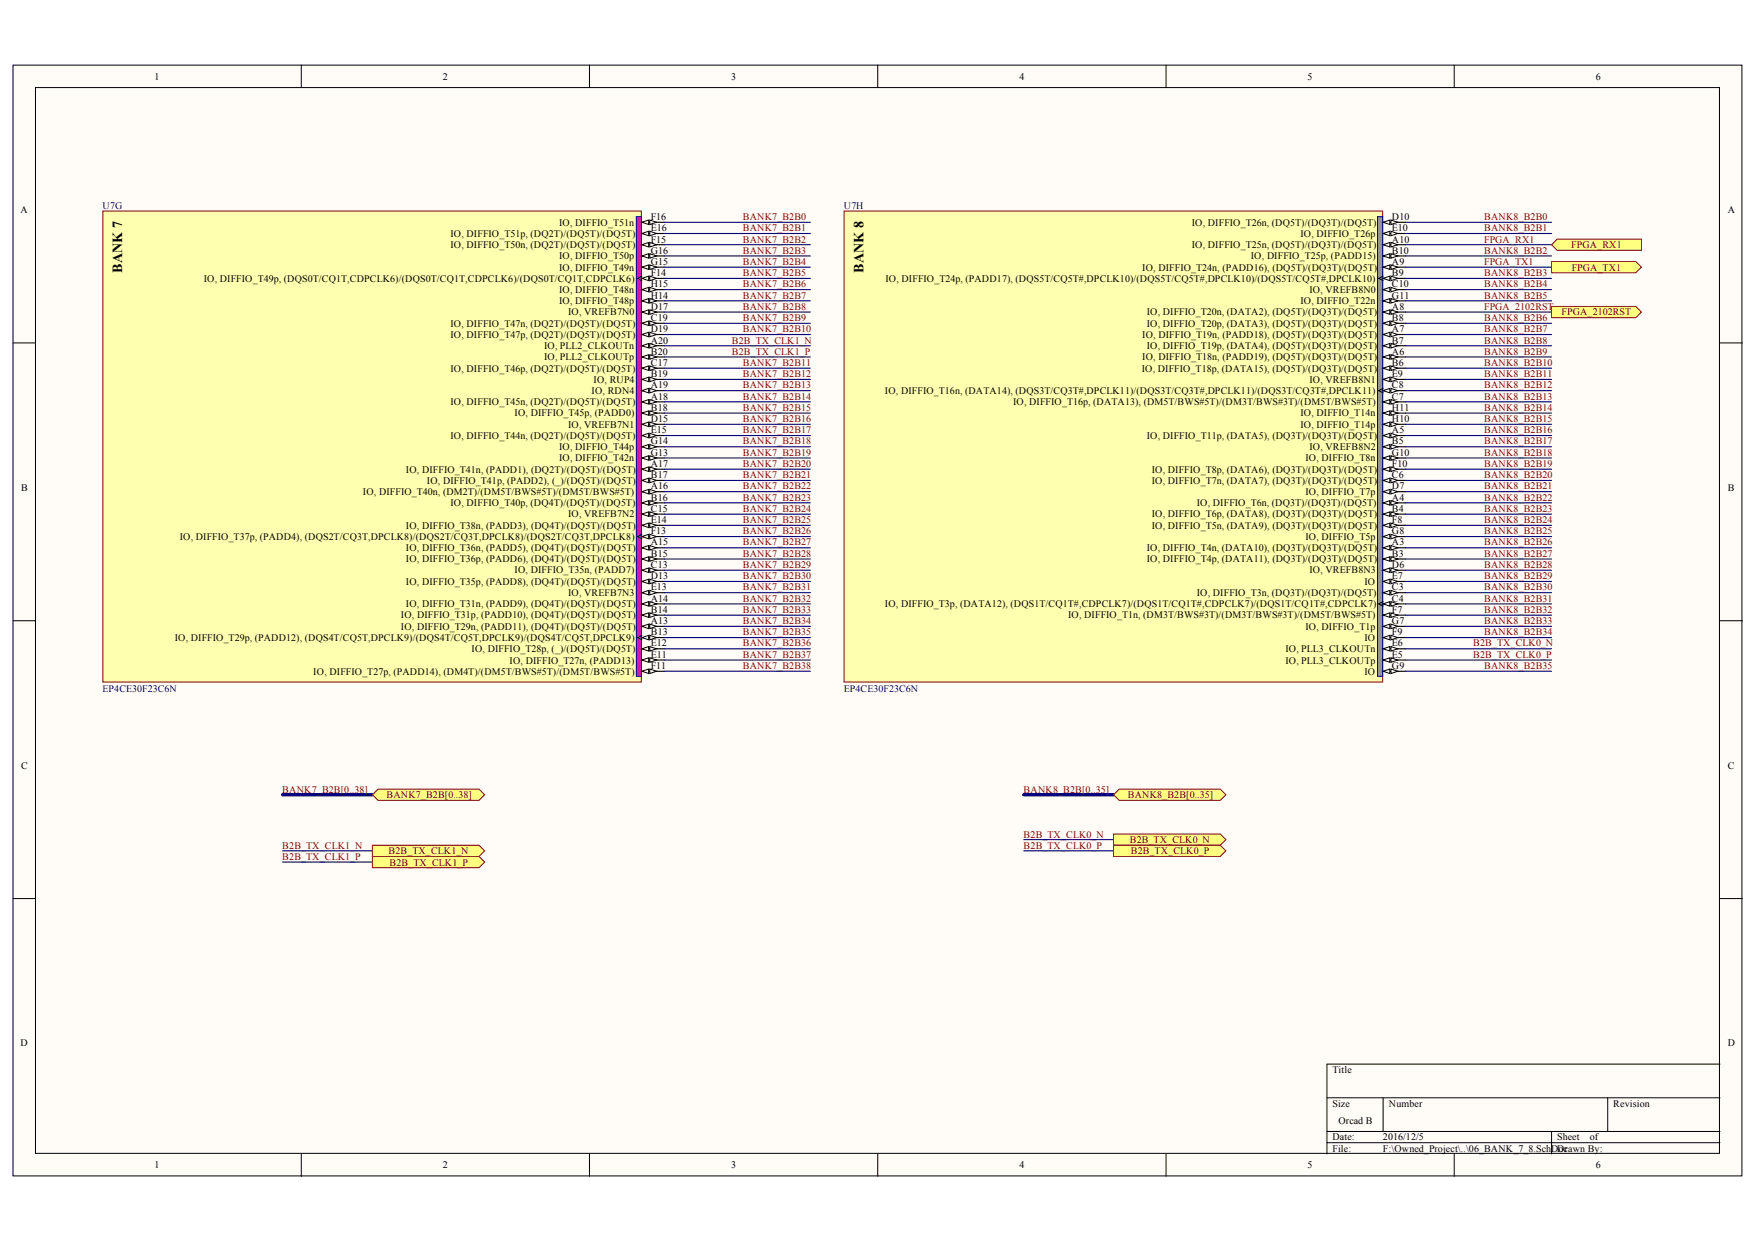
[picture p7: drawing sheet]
<svg xmlns="http://www.w3.org/2000/svg" width="297mm" height="210mm" viewBox="0 0 297 210" stroke-linecap="round" stroke-linejoin="round" font-family="sans-serif">
<defs><g id="words">
<g font-size="2.4">
<text x="20.6" y="46.1" transform="rotate(-90 20.6 46.1)">BANK 7</text>
<text x="145.9" y="46.1" transform="rotate(-90 145.9 46.1)">BANK 8</text>
</g>
<g font-size="1.7">
<text x="26.1" y="13.4">1</text>
<text x="74.8" y="13.4">2</text>
<text x="123.6" y="13.4">3</text>
<text x="172.3" y="13.4">4</text>
<text x="220.9" y="13.4">5</text>
<text x="269.6" y="13.4">6</text>
<text x="3.5" y="36">A</text>
<text x="291.9" y="36">A</text>
<text x="76.1" y="40">IO, DIFFIO_T51p, (DQ2T)/(DQ5T)/(DQ5T)</text>
<text x="76.1" y="41.9">IO, DIFFIO_T50n, (DQ2T)/(DQ5T)/(DQ5T)</text>
<text x="94.5" y="38.1">IO, DIFFIO_T51n</text>
<text x="109.9" y="37.2">F16</text>
<text x="109.9" y="39">E16</text>
<text x="109.9" y="41">F15</text>
<text x="201.4" y="38.1">IO, DIFFIO_T26n, (DQ5T)/(DQ3T)/(DQ5T)</text>
<text x="201.4" y="41.9">IO, DIFFIO_T25n, (DQ5T)/(DQ3T)/(DQ5T)</text>
<text x="219.7" y="40">IO, DIFFIO_T26p</text>
<text x="235.2" y="37.2">D10</text>
<text x="235.2" y="39">E10</text>
<text x="235.2" y="41">A10</text>
<text x="34.4" y="47.6">IO, DIFFIO_T49p, (DQS0T/CQ1T,CDPCLK6)/(DQS0T/CQ1T,CDPCLK6)/(DQS0T/CQ1T,CDPCLK6)</text>
<text x="94.5" y="43.8">IO, DIFFIO_T50p</text>
<text x="94.5" y="45.7">IO, DIFFIO_T49n</text>
<text x="109.9" y="42.8">G16</text>
<text x="109.9" y="44.8">G15</text>
<text x="109.9" y="46.6">F14</text>
<text x="149.6" y="47.6">IO, DIFFIO_T24p, (PADD17), (DQS5T/CQ5T#,DPCLK10)/(DQS5T/CQ5T#,DPCLK10)/(DQS5T/CQ5T#,DPCLK10)</text>
<text x="193" y="45.7">IO, DIFFIO_T24n, (PADD16), (DQ5T)/(DQ3T)/(DQ5T)</text>
<text x="211.3" y="43.8">IO, DIFFIO_T25p, (PADD15)</text>
<text x="235.2" y="42.8">B10</text>
<text x="235.2" y="44.8">A9</text>
<text x="235.2" y="46.6">B9</text>
<text x="94.5" y="49.5">IO, DIFFIO_T48n</text>
<text x="94.5" y="51.4">IO, DIFFIO_T48p</text>
<text x="96" y="53.2">IO, VREFB7N0</text>
<text x="109.9" y="48.5">H15</text>
<text x="109.9" y="50.4">H14</text>
<text x="109.9" y="52.3">D17</text>
<text x="193.8" y="53.2">IO, DIFFIO_T20n, (DATA2), (DQ5T)/(DQ3T)/(DQ5T)</text>
<text x="219.7" y="51.4">IO, DIFFIO_T22n</text>
<text x="221.2" y="49.5">IO, VREFB8N0</text>
<text x="235.2" y="48.5">C10</text>
<text x="235.2" y="50.4">G11</text>
<text x="235.2" y="52.3">A8</text>
<text x="76.1" y="55.2">IO, DIFFIO_T47n, (DQ2T)/(DQ5T)/(DQ5T)</text>
<text x="76.1" y="57">IO, DIFFIO_T47p, (DQ2T)/(DQ5T)/(DQ5T)</text>
<text x="91.9" y="59">IO, PLL2_CLKOUTn</text>
<text x="109.9" y="54.3">C19</text>
<text x="109.9" y="56.1">D19</text>
<text x="109.9" y="58.1">A20</text>
<text x="109.9" y="59.9">B20</text>
<text x="193" y="57">IO, DIFFIO_T19n, (PADD18), (DQ5T)/(DQ3T)/(DQ5T)</text>
<text x="193.8" y="55.2">IO, DIFFIO_T20p, (DATA3), (DQ5T)/(DQ3T)/(DQ5T)</text>
<text x="193.8" y="59">IO, DIFFIO_T19p, (DATA4), (DQ5T)/(DQ3T)/(DQ5T)</text>
<text x="235.2" y="54.3">B8</text>
<text x="235.2" y="56.1">A7</text>
<text x="235.2" y="58.1">B7</text>
<text x="235.2" y="59.9">A6</text>
<text x="76.1" y="62.8">IO, DIFFIO_T46p, (DQ2T)/(DQ5T)/(DQ5T)</text>
<text x="91.9" y="60.8">IO, PLL2_CLKOUTp</text>
<text x="100.3" y="64.6">IO, RUP4</text>
<text x="109.9" y="61.8">C17</text>
<text x="109.9" y="63.7">B19</text>
<text x="109.9" y="65.6">A19</text>
<text x="192.9" y="62.8">IO, DIFFIO_T18p, (DATA15), (DQ5T)/(DQ3T)/(DQ5T)</text>
<text x="193" y="60.8">IO, DIFFIO_T18n, (PADD19), (DQ5T)/(DQ3T)/(DQ5T)</text>
<text x="221.2" y="64.6">IO, VREFB8N1</text>
<text x="235.2" y="61.8">B6</text>
<text x="235.2" y="63.7">E9</text>
<text x="235.2" y="65.6">C8</text>
<text x="76.1" y="68.4">IO, DIFFIO_T45n, (DQ2T)/(DQ5T)/(DQ5T)</text>
<text x="86.9" y="70.3">IO, DIFFIO_T45p, (PADD0)</text>
<text x="100" y="66.6">IO, RDN4</text>
<text x="109.9" y="67.5">A18</text>
<text x="109.9" y="69.4">B18</text>
<text x="109.9" y="71.3">D15</text>
<text x="149.5" y="66.6">IO, DIFFIO_T16n, (DATA14), (DQS3T/CQ3T#,DPCLK11)/(DQS3T/CQ3T#,DPCLK11)/(DQS3T/CQ3T#,DPCLK11)</text>
<text x="171.2" y="68.4">IO, DIFFIO_T16p, (DATA13), (DM5T/BWS#5T)/(DM3T/BWS#3T)/(DM5T/BWS#5T)</text>
<text x="219.7" y="70.3">IO, DIFFIO_T14n</text>
<text x="235.2" y="67.5">C7</text>
<text x="235.2" y="69.4">H11</text>
<text x="235.2" y="71.3">H10</text>
<text x="76.1" y="74.1">IO, DIFFIO_T44n, (DQ2T)/(DQ5T)/(DQ5T)</text>
<text x="94.5" y="76">IO, DIFFIO_T44p</text>
<text x="94.5" y="77.9">IO, DIFFIO_T42n</text>
<text x="96" y="72.2">IO, VREFB7N1</text>
<text x="109.9" y="73.2">E15</text>
<text x="109.9" y="75">G14</text>
<text x="109.9" y="77">G13</text>
<text x="193.8" y="74.1">IO, DIFFIO_T11p, (DATA5), (DQ3T)/(DQ3T)/(DQ5T)</text>
<text x="219.7" y="72.2">IO, DIFFIO_T14p</text>
<text x="220.6" y="77.9">IO, DIFFIO_T8n</text>
<text x="221.2" y="76">IO, VREFB8N2</text>
<text x="235.2" y="73.2">A5</text>
<text x="235.2" y="75">B5</text>
<text x="235.2" y="77">G10</text>
<text x="3.6" y="82.9">B</text>
<text x="61.3" y="83.6">IO, DIFFIO_T40n, (DM2T)/(DM5T/BWS#5T)/(DM5T/BWS#5T)</text>
<text x="68.6" y="79.9">IO, DIFFIO_T41n, (PADD1), (DQ2T)/(DQ5T)/(DQ5T)</text>
<text x="72.1" y="81.7">IO, DIFFIO_T41p, (PADD2), (_)/(DQ5T)/(DQ5T)</text>
<text x="109.9" y="78.8">A17</text>
<text x="109.9" y="80.8">B17</text>
<text x="109.9" y="82.6">A16</text>
<text x="194.6" y="79.9">IO, DIFFIO_T8p, (DATA6), (DQ3T)/(DQ3T)/(DQ5T)</text>
<text x="194.6" y="81.7">IO, DIFFIO_T7n, (DATA7), (DQ3T)/(DQ3T)/(DQ5T)</text>
<text x="220.6" y="83.6">IO, DIFFIO_T7p</text>
<text x="235.2" y="78.8">F10</text>
<text x="235.2" y="80.8">C6</text>
<text x="235.2" y="82.6">D7</text>
<text x="291.9" y="82.9">B</text>
<text x="68.6" y="89.3">IO, DIFFIO_T38n, (PADD3), (DQ4T)/(DQ5T)/(DQ5T)</text>
<text x="76.1" y="85.5">IO, DIFFIO_T40p, (DQ4T)/(DQ5T)/(DQ5T)</text>
<text x="96" y="87.4">IO, VREFB7N2</text>
<text x="109.9" y="84.6">B16</text>
<text x="109.9" y="86.4">C15</text>
<text x="109.9" y="88.3">E14</text>
<text x="194.6" y="87.4">IO, DIFFIO_T6p, (DATA8), (DQ3T)/(DQ3T)/(DQ5T)</text>
<text x="194.6" y="89.3">IO, DIFFIO_T5n, (DATA9), (DQ3T)/(DQ3T)/(DQ5T)</text>
<text x="202.2" y="85.5">IO, DIFFIO_T6n, (DQ3T)/(DQ3T)/(DQ5T)</text>
<text x="235.2" y="84.6">A4</text>
<text x="235.2" y="86.4">B4</text>
<text x="235.2" y="88.3">F8</text>
<text x="30.4" y="91.2">IO, DIFFIO_T37p, (PADD4), (DQS2T/CQ3T,DPCLK8)/(DQS2T/CQ3T,DPCLK8)/(DQS2T/CQ3T,DPCLK8)</text>
<text x="68.6" y="93.1">IO, DIFFIO_T36n, (PADD5), (DQ4T)/(DQ5T)/(DQ5T)</text>
<text x="68.6" y="95">IO, DIFFIO_T36p, (PADD6), (DQ4T)/(DQ5T)/(DQ5T)</text>
<text x="109.9" y="90.2">F13</text>
<text x="109.9" y="92.1">A15</text>
<text x="109.9" y="94">B15</text>
<text x="109.9" y="95.9">C13</text>
<text x="193.8" y="93.1">IO, DIFFIO_T4n, (DATA10), (DQ3T)/(DQ3T)/(DQ5T)</text>
<text x="193.8" y="95">IO, DIFFIO_T4p, (DATA11), (DQ3T)/(DQ3T)/(DQ5T)</text>
<text x="220.6" y="91.2">IO, DIFFIO_T5p</text>
<text x="235.2" y="90.2">G8</text>
<text x="235.2" y="92.1">A3</text>
<text x="235.2" y="94">B3</text>
<text x="235.2" y="95.9">D6</text>
<text x="68.6" y="98.8">IO, DIFFIO_T35p, (PADD8), (DQ4T)/(DQ5T)/(DQ5T)</text>
<text x="86.9" y="96.8">IO, DIFFIO_T35n, (PADD7)</text>
<text x="96" y="100.6">IO, VREFB7N3</text>
<text x="109.9" y="97.8">D13</text>
<text x="109.9" y="99.7">E13</text>
<text x="109.9" y="101.7">A14</text>
<text x="202.2" y="100.6">IO, DIFFIO_T3n, (DQ3T)/(DQ3T)/(DQ5T)</text>
<text x="221.2" y="96.8">IO, VREFB8N3</text>
<text x="230.5" y="98.8">IO</text>
<text x="235.2" y="97.8">E7</text>
<text x="235.2" y="99.7">C3</text>
<text x="235.2" y="101.7">C4</text>
<text x="67.7" y="104.4">IO, DIFFIO_T31p, (PADD10), (DQ4T)/(DQ5T)/(DQ5T)</text>
<text x="67.7" y="106.4">IO, DIFFIO_T29n, (PADD11), (DQ4T)/(DQ5T)/(DQ5T)</text>
<text x="68.6" y="102.6">IO, DIFFIO_T31n, (PADD9), (DQ4T)/(DQ5T)/(DQ5T)</text>
<text x="109.9" y="103.5">B14</text>
<text x="109.9" y="105.4">A13</text>
<text x="109.9" y="107.3">B13</text>
<text x="149.5" y="102.6">IO, DIFFIO_T3p, (DATA12), (DQS1T/CQ1T#,CDPCLK7)/(DQS1T/CQ1T#,CDPCLK7)/(DQS1T/CQ1T#,CDPCLK7)</text>
<text x="180.5" y="104.4">IO, DIFFIO_T1n, (DM3T/BWS#3T)/(DM3T/BWS#3T)/(DM5T/BWS#5T)</text>
<text x="220.6" y="106.4">IO, DIFFIO_T1p</text>
<text x="235.2" y="103.5">F7</text>
<text x="235.2" y="105.4">G7</text>
<text x="235.2" y="107.3">F9</text>
<text x="29.5" y="108.2">IO, DIFFIO_T29p, (PADD12), (DQS4T/CQ5T,DPCLK9)/(DQS4T/CQ5T,DPCLK9)/(DQS4T/CQ5T,DPCLK9)</text>
<text x="52.9" y="113.9">IO, DIFFIO_T27p, (PADD14), (DM4T)/(DM5T/BWS#5T)/(DM5T/BWS#5T)</text>
<text x="79.7" y="110.1">IO, DIFFIO_T28p, (_)/(DQ5T)/(DQ5T)</text>
<text x="86.1" y="112">IO, DIFFIO_T27n, (PADD13)</text>
<text x="109.9" y="109.2">E12</text>
<text x="109.9" y="111.1">E11</text>
<text x="109.9" y="113">F11</text>
<text x="217.2" y="110.1">IO, PLL3_CLKOUTn</text>
<text x="217.2" y="112">IO, PLL3_CLKOUTp</text>
<text x="230.5" y="108.2">IO</text>
<text x="230.5" y="113.9">IO</text>
<text x="235.2" y="109.2">E6</text>
<text x="235.2" y="111.1">E5</text>
<text x="235.2" y="113">G9</text>
<text x="3.6" y="129.8">C</text>
<text x="291.9" y="129.8">C</text>
<text x="3.5" y="176.7">D</text>
<text x="291.9" y="176.7">D</text>
<text x="225.1" y="181.2">Title</text>
<text x="225.1" y="186.9">Size</text>
<text x="226.1" y="189.8">Orcad B</text>
<text x="234.7" y="186.9">Number</text>
<text x="272.6" y="186.9">Revision</text>
<text x="26.1" y="197.3">1</text>
<text x="74.8" y="197.3">2</text>
<text x="123.6" y="197.3">3</text>
<text x="172.3" y="197.3">4</text>
<text x="220.9" y="197.3">5</text>
<text x="225.1" y="192.6">Date:</text>
<text x="225.1" y="194.5">File:</text>
<text x="233.7" y="192.6">2016/12/5</text>
<text x="233.7" y="194.5">F:\Owned_Project\..\06_BANK_7_8.SchDDrawn By:</text>
<text x="263.1" y="192.6">Sheet</text>
<text x="263.3" y="194.5">oc</text>
<text x="268.6" y="192.6">of</text>
<text x="269.6" y="197.3">6</text>
</g>
<g font-size="1.7" fill="#000080">
<text x="17.3" y="35.2">U7G</text>
<text x="142.6" y="35.2">U7H</text>
<text x="17.3" y="116.8">EP4CE30F23C6N</text>
<text x="142.6" y="116.8">EP4CE30F23C6N</text>
</g>
<g font-size="1.7" fill="#800000">
<text x="125.5" y="37.2">BANK7_B2B0</text>
<text x="125.5" y="39">BANK7_B2B1</text>
<text x="125.5" y="41">BANK7_B2B2</text>
<text x="250.8" y="37.2">BANK8_B2B0</text>
<text x="250.8" y="39">BANK8_B2B1</text>
<text x="250.8" y="41">FPGA_RX1</text>
<text x="265.5" y="41.9">FPGA_RX1</text>
<text x="125.5" y="42.8">BANK7_B2B3</text>
<text x="125.5" y="44.8">BANK7_B2B4</text>
<text x="125.5" y="46.6">BANK7_B2B5</text>
<text x="250.8" y="42.8">BANK8_B2B2</text>
<text x="250.8" y="46.6">BANK8_B2B3</text>
<text x="250.8" y="44.8">FPGA_TX1</text>
<text x="265.6" y="45.7">FPGA_TX1</text>
<text x="125.5" y="48.5">BANK7_B2B6</text>
<text x="125.5" y="50.4">BANK7_B2B7</text>
<text x="125.5" y="52.3">BANK7_B2B8</text>
<text x="250.8" y="48.5">BANK8_B2B4</text>
<text x="250.8" y="50.4">BANK8_B2B5</text>
<text x="250.8" y="52.3">FPGA_2102RST</text>
<text x="263.9" y="53.2">FPGA_2102RST</text>
<text x="123.6" y="58.1">B2B_TX_CLK1_N</text>
<text x="123.6" y="59.9">B2B_TX_CLK1_P</text>
<text x="125.5" y="54.3">BANK7_B2B9</text>
<text x="125.5" y="56.1">BANK7_B2B10</text>
<text x="250.8" y="54.3">BANK8_B2B6</text>
<text x="250.8" y="56.1">BANK8_B2B7</text>
<text x="250.8" y="58.1">BANK8_B2B8</text>
<text x="250.8" y="59.9">BANK8_B2B9</text>
<text x="125.5" y="61.8">BANK7_B2B11</text>
<text x="125.5" y="63.7">BANK7_B2B12</text>
<text x="125.5" y="65.6">BANK7_B2B13</text>
<text x="250.8" y="61.8">BANK8_B2B10</text>
<text x="250.8" y="63.7">BANK8_B2B11</text>
<text x="250.8" y="65.6">BANK8_B2B12</text>
<text x="125.5" y="67.5">BANK7_B2B14</text>
<text x="125.5" y="69.4">BANK7_B2B15</text>
<text x="125.5" y="71.3">BANK7_B2B16</text>
<text x="250.8" y="67.5">BANK8_B2B13</text>
<text x="250.8" y="69.4">BANK8_B2B14</text>
<text x="250.8" y="71.3">BANK8_B2B15</text>
<text x="125.5" y="73.2">BANK7_B2B17</text>
<text x="125.5" y="75">BANK7_B2B18</text>
<text x="125.5" y="77">BANK7_B2B19</text>
<text x="250.8" y="73.2">BANK8_B2B16</text>
<text x="250.8" y="75">BANK8_B2B17</text>
<text x="250.8" y="77">BANK8_B2B18</text>
<text x="125.5" y="78.8">BANK7_B2B20</text>
<text x="125.5" y="80.8">BANK7_B2B21</text>
<text x="125.5" y="82.6">BANK7_B2B22</text>
<text x="250.8" y="78.8">BANK8_B2B19</text>
<text x="250.8" y="80.8">BANK8_B2B20</text>
<text x="250.8" y="82.6">BANK8_B2B21</text>
<text x="125.5" y="84.6">BANK7_B2B23</text>
<text x="125.5" y="86.4">BANK7_B2B24</text>
<text x="125.5" y="88.3">BANK7_B2B25</text>
<text x="250.8" y="84.6">BANK8_B2B22</text>
<text x="250.8" y="86.4">BANK8_B2B23</text>
<text x="250.8" y="88.3">BANK8_B2B24</text>
<text x="125.5" y="90.2">BANK7_B2B26</text>
<text x="125.5" y="92.1">BANK7_B2B27</text>
<text x="125.5" y="94">BANK7_B2B28</text>
<text x="125.5" y="95.9">BANK7_B2B29</text>
<text x="250.8" y="90.2">BANK8_B2B25</text>
<text x="250.8" y="92.1">BANK8_B2B26</text>
<text x="250.8" y="94">BANK8_B2B27</text>
<text x="250.8" y="95.9">BANK8_B2B28</text>
<text x="125.5" y="97.8">BANK7_B2B30</text>
<text x="125.5" y="99.7">BANK7_B2B31</text>
<text x="125.5" y="101.7">BANK7_B2B32</text>
<text x="250.8" y="97.8">BANK8_B2B29</text>
<text x="250.8" y="99.7">BANK8_B2B30</text>
<text x="250.8" y="101.7">BANK8_B2B31</text>
<text x="125.5" y="103.5">BANK7_B2B33</text>
<text x="125.5" y="105.4">BANK7_B2B34</text>
<text x="125.5" y="107.3">BANK7_B2B35</text>
<text x="250.8" y="103.5">BANK8_B2B32</text>
<text x="250.8" y="105.4">BANK8_B2B33</text>
<text x="250.8" y="107.3">BANK8_B2B34</text>
<text x="125.5" y="109.2">BANK7_B2B36</text>
<text x="125.5" y="111.1">BANK7_B2B37</text>
<text x="125.5" y="113">BANK7_B2B38</text>
<text x="248.9" y="109.2">B2B_TX_CLK0_N</text>
<text x="248.9" y="111.1">B2B_TX_CLK0_P</text>
<text x="250.8" y="113">BANK8_B2B35</text>
<text x="47.7" y="133.8">BANK7_B2B[0..38]</text>
<text x="65.3" y="134.8">BANK7_B2B[0..38]</text>
<text x="172.9" y="133.8">BANK8_B2B[0..35]</text>
<text x="190.5" y="134.8">BANK8_B2B[0..35]</text>
<text x="47.7" y="143.3">B2B_TX_CLK1_N</text>
<text x="172.9" y="141.4">B2B_TX_CLK0_N</text>
<text x="172.9" y="143.3">B2B_TX_CLK0_P</text>
<text x="190.9" y="142.4">B2B_TX_CLK0_N</text>
<text x="47.7" y="145.2">B2B_TX_CLK1_P</text>
<text x="65.6" y="144.2">B2B_TX_CLK1_N</text>
<text x="65.8" y="146.2">B2B_TX_CLK1_P</text>
<text x="191" y="144.2">B2B_TX_CLK0_P</text>
</g>
</g></defs>
<g fill="#fffcf8" stroke="#000" stroke-width=".17">
<path d="M2.2 11h292.1v187.6h-292.1z"/>
<path d="M6 14.8h284.5v180h-284.5z"/>
</g>
<g fill="none" stroke="#000" stroke-width=".17">
<path d="M50.9 11v3.8M99.6 11v3.8M148.3 11v3.8M197 11v3.8M245.7 11v3.8M2.2 57.9h3.8M290.6 57.9h3.8M2.2 104.8h3.8M290.6 104.8h3.8M2.2 151.7h3.8M290.6 151.7h3.8M290.6 179.7h-66.4v15.2"/>
<path d="M50.9 194.9v3.8M99.6 194.9v3.8M148.3 194.9v3.8M197 194.9v3.8M224.2 185.4h66.4M224.2 191.1h66.4M224.2 193h66.4M233.7 185.4v5.7M245.7 194.9v3.8M262.2 191.1v3.8M271.6 185.4v5.7"/>
</g>
<path d="M17.4 35.6h91v79.6h-91z" fill="#ffffb0" stroke="#800000" stroke-width=".17"/>
<path d="M107.5 36.6h.9v77.6h-.9z" fill="#f0f" stroke="#000080" stroke-width=".17"/>
<path d="M108.5 37.5h3.8" fill="none" stroke="#000" stroke-width=".19"/>
<path d="M108.5 37.5l1.1-.3v.7z" fill="#fffcf8"/>
<path d="M108.5 37.5l1.1-.3v.7z" fill="none" stroke="#000" stroke-width=".17"/>
<path d="M109.8 37.2l1.1 .3-1.1 .4z" fill="#fffcf8"/>
<path d="M109.8 37.2l1.1 .3-1.1 .4z" fill="none" stroke="#000" stroke-width=".17"/>
<path d="M108.5 39.4h3.8" fill="none" stroke="#000" stroke-width=".19"/>
<path d="M108.5 39.4l1.1-.3v.7z" fill="#fffcf8"/>
<path d="M108.5 39.4l1.1-.3v.7z" fill="none" stroke="#000" stroke-width=".17"/>
<path d="M109.8 39.1l1.1 .3-1.1 .4z" fill="#fffcf8"/>
<path d="M109.8 39.1l1.1 .3-1.1 .4z" fill="none" stroke="#000" stroke-width=".17"/>
<path d="M108.5 41.3h3.8" fill="none" stroke="#000" stroke-width=".19"/>
<path d="M108.5 41.3l1.1-.4v.8z" fill="#fffcf8"/>
<path d="M108.5 41.3l1.1-.4v.8z" fill="none" stroke="#000" stroke-width=".17"/>
<path d="M109.8 40.9l1.1 .4-1.1 .4z" fill="#fffcf8"/>
<path d="M109.8 40.9l1.1 .4-1.1 .4z" fill="none" stroke="#000" stroke-width=".17"/>
<path d="M108.5 43.2h3.8" fill="none" stroke="#000" stroke-width=".19"/>
<path d="M108.5 43.2l1.1-.4v.8z" fill="#fffcf8"/>
<path d="M108.5 43.2l1.1-.4v.8z" fill="none" stroke="#000" stroke-width=".17"/>
<path d="M109.8 42.8l1.1 .4-1.1 .4z" fill="#fffcf8"/>
<path d="M109.8 42.8l1.1 .4-1.1 .4z" fill="none" stroke="#000" stroke-width=".17"/>
<path d="M108.5 45.1h3.8" fill="none" stroke="#000" stroke-width=".19"/>
<path d="M108.5 45.1l1.1-.4v.8z" fill="#fffcf8"/>
<path d="M108.5 45.1l1.1-.4v.8z" fill="none" stroke="#000" stroke-width=".17"/>
<path d="M109.8 44.7l1.1 .4-1.1 .4z" fill="#fffcf8"/>
<path d="M108.5 46.6l-.8 .4 .8 .4M109.8 44.7l1.1 .4-1.1 .4z" fill="none" stroke="#000" stroke-width=".17"/>
<path d="M108.5 47h3.8" fill="none" stroke="#000" stroke-width=".19"/>
<path d="M108.5 47l1.1-.4v.8z" fill="#fffcf8"/>
<path d="M108.5 47l1.1-.4v.8z" fill="none" stroke="#000" stroke-width=".17"/>
<path d="M109.8 46.6l1.1 .4-1.1 .4z" fill="#fffcf8"/>
<path d="M109.8 46.6l1.1 .4-1.1 .4z" fill="none" stroke="#000" stroke-width=".17"/>
<path d="M108.5 48.9h3.8" fill="none" stroke="#000" stroke-width=".19"/>
<path d="M108.5 48.9l1.1-.4v.8z" fill="#fffcf8"/>
<path d="M108.5 48.9l1.1-.4v.8z" fill="none" stroke="#000" stroke-width=".17"/>
<path d="M109.8 48.5l1.1 .4-1.1 .4z" fill="#fffcf8"/>
<path d="M109.8 48.5l1.1 .4-1.1 .4z" fill="none" stroke="#000" stroke-width=".17"/>
<path d="M108.5 50.8h3.8" fill="none" stroke="#000" stroke-width=".19"/>
<path d="M108.5 50.8l1.1-.4v.8z" fill="#fffcf8"/>
<path d="M108.5 50.8l1.1-.4v.8z" fill="none" stroke="#000" stroke-width=".17"/>
<path d="M109.8 50.4l1.1 .4-1.1 .4z" fill="#fffcf8"/>
<path d="M109.8 50.4l1.1 .4-1.1 .4z" fill="none" stroke="#000" stroke-width=".17"/>
<path d="M108.5 52.7h3.8" fill="none" stroke="#000" stroke-width=".19"/>
<path d="M108.5 52.7l1.1-.4v.8z" fill="#fffcf8"/>
<path d="M108.5 52.7l1.1-.4v.8z" fill="none" stroke="#000" stroke-width=".17"/>
<path d="M109.8 52.3l1.1 .4-1.1 .4z" fill="#fffcf8"/>
<path d="M109.8 52.3l1.1 .4-1.1 .4z" fill="none" stroke="#000" stroke-width=".17"/>
<path d="M108.5 54.6h3.8" fill="none" stroke="#000" stroke-width=".19"/>
<path d="M108.5 54.6l1.1-.4v.8z" fill="#fffcf8"/>
<path d="M108.5 54.6l1.1-.4v.8z" fill="none" stroke="#000" stroke-width=".17"/>
<path d="M109.8 54.2l1.1 .4-1.1 .4z" fill="#fffcf8"/>
<path d="M109.8 54.2l1.1 .4-1.1 .4z" fill="none" stroke="#000" stroke-width=".17"/>
<path d="M108.5 56.5h3.8" fill="none" stroke="#000" stroke-width=".19"/>
<path d="M108.5 56.5l1.1-.4v.8z" fill="#fffcf8"/>
<path d="M108.5 56.5l1.1-.4v.8z" fill="none" stroke="#000" stroke-width=".17"/>
<path d="M109.8 56.1l1.1 .4-1.1 .4z" fill="#fffcf8"/>
<path d="M109.8 56.1l1.1 .4-1.1 .4z" fill="none" stroke="#000" stroke-width=".17"/>
<path d="M108.5 58.4h3.8" fill="none" stroke="#000" stroke-width=".19"/>
<path d="M108.5 58.4l1.1-.4v.8z" fill="#fffcf8"/>
<path d="M108.5 58.4l1.1-.4v.8z" fill="none" stroke="#000" stroke-width=".17"/>
<path d="M109.8 58l1.1 .4-1.1 .4z" fill="#fffcf8"/>
<path d="M109.8 58l1.1 .4-1.1 .4z" fill="none" stroke="#000" stroke-width=".17"/>
<path d="M108.5 60.3h3.8" fill="none" stroke="#000" stroke-width=".19"/>
<path d="M108.5 60.3l1.1-.4v.8z" fill="#fffcf8"/>
<path d="M108.5 60.3l1.1-.4v.8z" fill="none" stroke="#000" stroke-width=".17"/>
<path d="M109.8 59.9l1.1 .4-1.1 .4z" fill="#fffcf8"/>
<path d="M109.8 59.9l1.1 .4-1.1 .4z" fill="none" stroke="#000" stroke-width=".17"/>
<path d="M108.5 62.2h3.8" fill="none" stroke="#000" stroke-width=".19"/>
<path d="M108.5 62.2l1.1-.4v.8z" fill="#fffcf8"/>
<path d="M108.5 62.2l1.1-.4v.8z" fill="none" stroke="#000" stroke-width=".17"/>
<path d="M109.8 61.8l1.1 .4-1.1 .4z" fill="#fffcf8"/>
<path d="M109.8 61.8l1.1 .4-1.1 .4z" fill="none" stroke="#000" stroke-width=".17"/>
<path d="M108.5 64.1h3.8" fill="none" stroke="#000" stroke-width=".19"/>
<path d="M108.5 64.1l1.1-.4v.8z" fill="#fffcf8"/>
<path d="M108.5 64.1l1.1-.4v.8z" fill="none" stroke="#000" stroke-width=".17"/>
<path d="M109.8 63.7l1.1 .4-1.1 .4z" fill="#fffcf8"/>
<path d="M109.8 63.7l1.1 .4-1.1 .4z" fill="none" stroke="#000" stroke-width=".17"/>
<path d="M108.5 66h3.8" fill="none" stroke="#000" stroke-width=".19"/>
<path d="M108.5 66l1.1-.4v.7z" fill="#fffcf8"/>
<path d="M108.5 66l1.1-.4v.7z" fill="none" stroke="#000" stroke-width=".17"/>
<path d="M109.8 65.6l1.1 .4-1.1 .3z" fill="#fffcf8"/>
<path d="M109.8 65.6l1.1 .4-1.1 .3z" fill="none" stroke="#000" stroke-width=".17"/>
<path d="M108.5 67.9h3.8" fill="none" stroke="#000" stroke-width=".19"/>
<path d="M108.5 67.9l1.1-.4v.7z" fill="#fffcf8"/>
<path d="M108.5 67.9l1.1-.4v.7z" fill="none" stroke="#000" stroke-width=".17"/>
<path d="M109.8 67.5l1.1 .4-1.1 .3z" fill="#fffcf8"/>
<path d="M109.8 67.5l1.1 .4-1.1 .3z" fill="none" stroke="#000" stroke-width=".17"/>
<path d="M108.5 69.8h3.8" fill="none" stroke="#000" stroke-width=".19"/>
<path d="M108.5 69.8l1.1-.4v.7z" fill="#fffcf8"/>
<path d="M108.5 69.8l1.1-.4v.7z" fill="none" stroke="#000" stroke-width=".17"/>
<path d="M109.8 69.4l1.1 .4-1.1 .3z" fill="#fffcf8"/>
<path d="M109.8 69.4l1.1 .4-1.1 .3z" fill="none" stroke="#000" stroke-width=".17"/>
<path d="M108.5 71.7h3.8" fill="none" stroke="#000" stroke-width=".19"/>
<path d="M108.5 71.7l1.1-.4v.7z" fill="#fffcf8"/>
<path d="M108.5 71.7l1.1-.4v.7z" fill="none" stroke="#000" stroke-width=".17"/>
<path d="M109.8 71.3l1.1 .4-1.1 .3z" fill="#fffcf8"/>
<path d="M109.8 71.3l1.1 .4-1.1 .3z" fill="none" stroke="#000" stroke-width=".17"/>
<path d="M108.5 73.5h3.8" fill="none" stroke="#000" stroke-width=".19"/>
<path d="M108.5 73.5l1.1-.3v.7z" fill="#fffcf8"/>
<path d="M108.5 73.5l1.1-.3v.7z" fill="none" stroke="#000" stroke-width=".17"/>
<path d="M109.8 73.2l1.1 .3-1.1 .4z" fill="#fffcf8"/>
<path d="M109.8 73.2l1.1 .3-1.1 .4z" fill="none" stroke="#000" stroke-width=".17"/>
<path d="M108.5 75.4h3.8" fill="none" stroke="#000" stroke-width=".19"/>
<path d="M108.5 75.4l1.1-.3v.7z" fill="#fffcf8"/>
<path d="M108.5 75.4l1.1-.3v.7z" fill="none" stroke="#000" stroke-width=".17"/>
<path d="M109.8 75.1l1.1 .3-1.1 .4z" fill="#fffcf8"/>
<path d="M109.8 75.1l1.1 .3-1.1 .4z" fill="none" stroke="#000" stroke-width=".17"/>
<path d="M108.5 77.3h3.8" fill="none" stroke="#000" stroke-width=".19"/>
<path d="M108.5 77.3l1.1-.3v.7z" fill="#fffcf8"/>
<path d="M108.5 77.3l1.1-.3v.7z" fill="none" stroke="#000" stroke-width=".17"/>
<path d="M109.8 77l1.1 .3-1.1 .4z" fill="#fffcf8"/>
<path d="M109.8 77l1.1 .3-1.1 .4z" fill="none" stroke="#000" stroke-width=".17"/>
<path d="M108.5 79.2h3.8" fill="none" stroke="#000" stroke-width=".19"/>
<path d="M108.5 79.2l1.1-.3v.7z" fill="#fffcf8"/>
<path d="M108.5 79.2l1.1-.3v.7z" fill="none" stroke="#000" stroke-width=".17"/>
<path d="M109.8 78.9l1.1 .3-1.1 .4z" fill="#fffcf8"/>
<path d="M109.8 78.9l1.1 .3-1.1 .4z" fill="none" stroke="#000" stroke-width=".17"/>
<path d="M108.5 81.1h3.8" fill="none" stroke="#000" stroke-width=".19"/>
<path d="M108.5 81.1l1.1-.3v.7z" fill="#fffcf8"/>
<path d="M108.5 81.1l1.1-.3v.7z" fill="none" stroke="#000" stroke-width=".17"/>
<path d="M109.8 80.8l1.1 .3-1.1 .4z" fill="#fffcf8"/>
<path d="M109.8 80.8l1.1 .3-1.1 .4z" fill="none" stroke="#000" stroke-width=".17"/>
<path d="M108.5 83h3.8" fill="none" stroke="#000" stroke-width=".19"/>
<path d="M108.5 83l1.1-.4v.8z" fill="#fffcf8"/>
<path d="M108.5 83l1.1-.4v.8z" fill="none" stroke="#000" stroke-width=".17"/>
<path d="M109.8 82.6l1.1 .4-1.1 .4z" fill="#fffcf8"/>
<path d="M109.8 82.6l1.1 .4-1.1 .4z" fill="none" stroke="#000" stroke-width=".17"/>
<path d="M108.5 84.9h3.8" fill="none" stroke="#000" stroke-width=".19"/>
<path d="M108.5 84.9l1.1-.4v.8z" fill="#fffcf8"/>
<path d="M108.5 84.9l1.1-.4v.8z" fill="none" stroke="#000" stroke-width=".17"/>
<path d="M109.8 84.5l1.1 .4-1.1 .4z" fill="#fffcf8"/>
<path d="M109.8 84.5l1.1 .4-1.1 .4z" fill="none" stroke="#000" stroke-width=".17"/>
<path d="M108.5 86.8h3.8" fill="none" stroke="#000" stroke-width=".19"/>
<path d="M108.5 86.8l1.1-.4v.8z" fill="#fffcf8"/>
<path d="M108.5 86.8l1.1-.4v.8z" fill="none" stroke="#000" stroke-width=".17"/>
<path d="M109.8 86.4l1.1 .4-1.1 .4z" fill="#fffcf8"/>
<path d="M109.8 86.4l1.1 .4-1.1 .4z" fill="none" stroke="#000" stroke-width=".17"/>
<path d="M108.5 88.7h3.8" fill="none" stroke="#000" stroke-width=".19"/>
<path d="M108.5 88.7l1.1-.4v.8z" fill="#fffcf8"/>
<path d="M108.5 88.7l1.1-.4v.8z" fill="none" stroke="#000" stroke-width=".17"/>
<path d="M109.8 88.3l1.1 .4-1.1 .4z" fill="#fffcf8"/>
<path d="M108.5 90.2l-.8 .4 .8 .4M109.8 88.3l1.1 .4-1.1 .4z" fill="none" stroke="#000" stroke-width=".17"/>
<path d="M108.5 90.6h3.8" fill="none" stroke="#000" stroke-width=".19"/>
<path d="M108.5 90.6l1.1-.4v.8z" fill="#fffcf8"/>
<path d="M108.5 90.6l1.1-.4v.8z" fill="none" stroke="#000" stroke-width=".17"/>
<path d="M109.8 90.2l1.1 .4-1.1 .4z" fill="#fffcf8"/>
<path d="M109.8 90.2l1.1 .4-1.1 .4z" fill="none" stroke="#000" stroke-width=".17"/>
<path d="M108.5 92.5h3.8" fill="none" stroke="#000" stroke-width=".19"/>
<path d="M108.5 92.5l1.1-.4v.8z" fill="#fffcf8"/>
<path d="M108.5 92.5l1.1-.4v.8z" fill="none" stroke="#000" stroke-width=".17"/>
<path d="M109.8 92.1l1.1 .4-1.1 .4z" fill="#fffcf8"/>
<path d="M109.8 92.1l1.1 .4-1.1 .4z" fill="none" stroke="#000" stroke-width=".17"/>
<path d="M108.5 94.4h3.8" fill="none" stroke="#000" stroke-width=".19"/>
<path d="M108.5 94.4l1.1-.4v.8z" fill="#fffcf8"/>
<path d="M108.5 94.4l1.1-.4v.8z" fill="none" stroke="#000" stroke-width=".17"/>
<path d="M109.8 94l1.1 .4-1.1 .4z" fill="#fffcf8"/>
<path d="M109.8 94l1.1 .4-1.1 .4z" fill="none" stroke="#000" stroke-width=".17"/>
<path d="M108.5 96.3h3.8" fill="none" stroke="#000" stroke-width=".19"/>
<path d="M108.5 96.3l1.1-.4v.8z" fill="#fffcf8"/>
<path d="M108.5 96.3l1.1-.4v.8z" fill="none" stroke="#000" stroke-width=".17"/>
<path d="M109.8 95.9l1.1 .4-1.1 .4z" fill="#fffcf8"/>
<path d="M109.8 95.9l1.1 .4-1.1 .4z" fill="none" stroke="#000" stroke-width=".17"/>
<path d="M108.5 98.2h3.8" fill="none" stroke="#000" stroke-width=".19"/>
<path d="M108.5 98.2l1.1-.4v.8z" fill="#fffcf8"/>
<path d="M108.5 98.2l1.1-.4v.8z" fill="none" stroke="#000" stroke-width=".17"/>
<path d="M109.8 97.8l1.1 .4-1.1 .4z" fill="#fffcf8"/>
<path d="M109.8 97.8l1.1 .4-1.1 .4z" fill="none" stroke="#000" stroke-width=".17"/>
<path d="M108.5 100.1h3.8" fill="none" stroke="#000" stroke-width=".19"/>
<path d="M108.5 100.1l1.1-.4v.8z" fill="#fffcf8"/>
<path d="M108.5 100.1l1.1-.4v.8z" fill="none" stroke="#000" stroke-width=".17"/>
<path d="M109.8 99.7l1.1 .4-1.1 .4z" fill="#fffcf8"/>
<path d="M109.8 99.7l1.1 .4-1.1 .4z" fill="none" stroke="#000" stroke-width=".17"/>
<path d="M108.5 102h3.8" fill="none" stroke="#000" stroke-width=".19"/>
<path d="M108.5 102l1.1-.4v.8z" fill="#fffcf8"/>
<path d="M108.5 102l1.1-.4v.8z" fill="none" stroke="#000" stroke-width=".17"/>
<path d="M109.8 101.6l1.1 .4-1.1 .4z" fill="#fffcf8"/>
<path d="M109.8 101.6l1.1 .4-1.1 .4z" fill="none" stroke="#000" stroke-width=".17"/>
<path d="M108.5 103.9h3.8" fill="none" stroke="#000" stroke-width=".19"/>
<path d="M108.5 103.9l1.1-.4v.8z" fill="#fffcf8"/>
<path d="M108.5 103.9l1.1-.4v.8z" fill="none" stroke="#000" stroke-width=".17"/>
<path d="M109.8 103.5l1.1 .4-1.1 .4z" fill="#fffcf8"/>
<path d="M109.8 103.5l1.1 .4-1.1 .4z" fill="none" stroke="#000" stroke-width=".17"/>
<path d="M108.5 105.8h3.8" fill="none" stroke="#000" stroke-width=".19"/>
<path d="M108.5 105.8l1.1-.4v.8z" fill="#fffcf8"/>
<path d="M108.5 105.8l1.1-.4v.8z" fill="none" stroke="#000" stroke-width=".17"/>
<path d="M109.8 105.4l1.1 .4-1.1 .4z" fill="#fffcf8"/>
<path d="M108.5 107.3l-.8 .4 .8 .3M109.8 105.4l1.1 .4-1.1 .4z" fill="none" stroke="#000" stroke-width=".17"/>
<path d="M108.5 107.7h3.8" fill="none" stroke="#000" stroke-width=".19"/>
<path d="M108.5 107.7l1.1-.4v.7z" fill="#fffcf8"/>
<path d="M108.5 107.7l1.1-.4v.7z" fill="none" stroke="#000" stroke-width=".17"/>
<path d="M109.8 107.3l1.1 .4-1.1 .3z" fill="#fffcf8"/>
<path d="M109.8 107.3l1.1 .4-1.1 .3z" fill="none" stroke="#000" stroke-width=".17"/>
<path d="M108.5 109.6h3.8" fill="none" stroke="#000" stroke-width=".19"/>
<path d="M108.5 109.6l1.1-.4v.7z" fill="#fffcf8"/>
<path d="M108.5 109.6l1.1-.4v.7z" fill="none" stroke="#000" stroke-width=".17"/>
<path d="M109.8 109.2l1.1 .4-1.1 .3z" fill="#fffcf8"/>
<path d="M109.8 109.2l1.1 .4-1.1 .3z" fill="none" stroke="#000" stroke-width=".17"/>
<path d="M108.5 111.5h3.8" fill="none" stroke="#000" stroke-width=".19"/>
<path d="M108.5 111.5l1.1-.4v.7z" fill="#fffcf8"/>
<path d="M108.5 111.5l1.1-.4v.7z" fill="none" stroke="#000" stroke-width=".17"/>
<path d="M109.8 111.1l1.1 .4-1.1 .3z" fill="#fffcf8"/>
<path d="M109.8 111.1l1.1 .4-1.1 .3z" fill="none" stroke="#000" stroke-width=".17"/>
<path d="M108.5 113.4h3.8" fill="none" stroke="#000" stroke-width=".19"/>
<path d="M108.5 113.4l1.1-.4v.7z" fill="#fffcf8"/>
<path d="M108.5 113.4l1.1-.4v.7z" fill="none" stroke="#000" stroke-width=".17"/>
<path d="M109.8 113l1.1 .4-1.1 .3z" fill="#fffcf8"/>
<path d="M109.8 113l1.1 .4-1.1 .3z" fill="none" stroke="#000" stroke-width=".17"/>
<path d="M142.6 35.6h91v79.6h-91z" fill="#ffffb0" stroke="#800000" stroke-width=".17"/>
<path d="M232.7 36.6h.9v77.6h-.9z" fill="#918e92" stroke="#000080" stroke-width=".17"/>
<path d="M233.7 37.5h3.8" fill="none" stroke="#000" stroke-width=".19"/>
<path d="M233.7 37.5l1.1-.3v.7z" fill="#fffcf8"/>
<path d="M233.7 37.5l1.1-.3v.7z" fill="none" stroke="#000" stroke-width=".17"/>
<path d="M235 37.2l1.2 .3-1.2 .4z" fill="#fffcf8"/>
<path d="M235 37.2l1.2 .3-1.2 .4z" fill="none" stroke="#000" stroke-width=".17"/>
<path d="M233.7 39.4h3.8" fill="none" stroke="#000" stroke-width=".19"/>
<path d="M233.7 39.4l1.1-.3v.7z" fill="#fffcf8"/>
<path d="M233.7 39.4l1.1-.3v.7z" fill="none" stroke="#000" stroke-width=".17"/>
<path d="M235 39.1l1.2 .3-1.2 .4z" fill="#fffcf8"/>
<path d="M235 39.1l1.2 .3-1.2 .4z" fill="none" stroke="#000" stroke-width=".17"/>
<path d="M233.7 41.3h3.8" fill="none" stroke="#000" stroke-width=".19"/>
<path d="M233.7 41.3l1.1-.4v.8z" fill="#fffcf8"/>
<path d="M233.7 41.3l1.1-.4v.8z" fill="none" stroke="#000" stroke-width=".17"/>
<path d="M235 40.9l1.2 .4-1.2 .4z" fill="#fffcf8"/>
<path d="M235 40.9l1.2 .4-1.2 .4z" fill="none" stroke="#000" stroke-width=".17"/>
<path d="M233.7 43.2h3.8" fill="none" stroke="#000" stroke-width=".19"/>
<path d="M233.7 43.2l1.1-.4v.8z" fill="#fffcf8"/>
<path d="M233.7 43.2l1.1-.4v.8z" fill="none" stroke="#000" stroke-width=".17"/>
<path d="M235 42.8l1.2 .4-1.2 .4z" fill="#fffcf8"/>
<path d="M235 42.8l1.2 .4-1.2 .4z" fill="none" stroke="#000" stroke-width=".17"/>
<path d="M233.7 45.1h3.8" fill="none" stroke="#000" stroke-width=".19"/>
<path d="M233.7 45.1l1.1-.4v.8z" fill="#fffcf8"/>
<path d="M233.7 45.1l1.1-.4v.8z" fill="none" stroke="#000" stroke-width=".17"/>
<path d="M235 44.7l1.2 .4-1.2 .4z" fill="#fffcf8"/>
<path d="M233.7 46.6l-.8 .4 .8 .4M235 44.7l1.2 .4-1.2 .4z" fill="none" stroke="#000" stroke-width=".17"/>
<path d="M233.7 47h3.8" fill="none" stroke="#000" stroke-width=".19"/>
<path d="M233.7 47l1.1-.4v.8z" fill="#fffcf8"/>
<path d="M233.7 47l1.1-.4v.8z" fill="none" stroke="#000" stroke-width=".17"/>
<path d="M235 46.6l1.2 .4-1.2 .4z" fill="#fffcf8"/>
<path d="M235 46.6l1.2 .4-1.2 .4z" fill="none" stroke="#000" stroke-width=".17"/>
<path d="M233.7 48.9h3.8" fill="none" stroke="#000" stroke-width=".19"/>
<path d="M233.7 48.9l1.1-.4v.8z" fill="#fffcf8"/>
<path d="M233.7 48.9l1.1-.4v.8z" fill="none" stroke="#000" stroke-width=".17"/>
<path d="M235 48.5l1.2 .4-1.2 .4z" fill="#fffcf8"/>
<path d="M235 48.5l1.2 .4-1.2 .4z" fill="none" stroke="#000" stroke-width=".17"/>
<path d="M233.7 50.8h3.8" fill="none" stroke="#000" stroke-width=".19"/>
<path d="M233.7 50.8l1.1-.4v.8z" fill="#fffcf8"/>
<path d="M233.7 50.8l1.1-.4v.8z" fill="none" stroke="#000" stroke-width=".17"/>
<path d="M235 50.4l1.2 .4-1.2 .4z" fill="#fffcf8"/>
<path d="M235 50.4l1.2 .4-1.2 .4z" fill="none" stroke="#000" stroke-width=".17"/>
<path d="M233.7 52.7h3.8" fill="none" stroke="#000" stroke-width=".19"/>
<path d="M233.7 52.7l1.1-.4v.8z" fill="#fffcf8"/>
<path d="M233.7 52.7l1.1-.4v.8z" fill="none" stroke="#000" stroke-width=".17"/>
<path d="M235 52.3l1.2 .4-1.2 .4z" fill="#fffcf8"/>
<path d="M235 52.3l1.2 .4-1.2 .4z" fill="none" stroke="#000" stroke-width=".17"/>
<path d="M233.7 54.6h3.8" fill="none" stroke="#000" stroke-width=".19"/>
<path d="M233.7 54.6l1.1-.4v.8z" fill="#fffcf8"/>
<path d="M233.7 54.6l1.1-.4v.8z" fill="none" stroke="#000" stroke-width=".17"/>
<path d="M235 54.2l1.2 .4-1.2 .4z" fill="#fffcf8"/>
<path d="M235 54.2l1.2 .4-1.2 .4z" fill="none" stroke="#000" stroke-width=".17"/>
<path d="M233.7 56.5h3.8" fill="none" stroke="#000" stroke-width=".19"/>
<path d="M233.7 56.5l1.1-.4v.8z" fill="#fffcf8"/>
<path d="M233.7 56.5l1.1-.4v.8z" fill="none" stroke="#000" stroke-width=".17"/>
<path d="M235 56.1l1.2 .4-1.2 .4z" fill="#fffcf8"/>
<path d="M235 56.1l1.2 .4-1.2 .4z" fill="none" stroke="#000" stroke-width=".17"/>
<path d="M233.7 58.4h3.8" fill="none" stroke="#000" stroke-width=".19"/>
<path d="M233.7 58.4l1.1-.4v.8z" fill="#fffcf8"/>
<path d="M233.7 58.4l1.1-.4v.8z" fill="none" stroke="#000" stroke-width=".17"/>
<path d="M235 58l1.2 .4-1.2 .4z" fill="#fffcf8"/>
<path d="M235 58l1.2 .4-1.2 .4z" fill="none" stroke="#000" stroke-width=".17"/>
<path d="M233.7 60.3h3.8" fill="none" stroke="#000" stroke-width=".19"/>
<path d="M233.7 60.3l1.1-.4v.8z" fill="#fffcf8"/>
<path d="M233.7 60.3l1.1-.4v.8z" fill="none" stroke="#000" stroke-width=".17"/>
<path d="M235 59.9l1.2 .4-1.2 .4z" fill="#fffcf8"/>
<path d="M235 59.9l1.2 .4-1.2 .4z" fill="none" stroke="#000" stroke-width=".17"/>
<path d="M233.7 62.2h3.8" fill="none" stroke="#000" stroke-width=".19"/>
<path d="M233.7 62.2l1.1-.4v.8z" fill="#fffcf8"/>
<path d="M233.7 62.2l1.1-.4v.8z" fill="none" stroke="#000" stroke-width=".17"/>
<path d="M235 61.8l1.2 .4-1.2 .4z" fill="#fffcf8"/>
<path d="M235 61.8l1.2 .4-1.2 .4z" fill="none" stroke="#000" stroke-width=".17"/>
<path d="M233.7 64.1h3.8" fill="none" stroke="#000" stroke-width=".19"/>
<path d="M233.7 64.1l1.1-.4v.8z" fill="#fffcf8"/>
<path d="M233.7 64.1l1.1-.4v.8z" fill="none" stroke="#000" stroke-width=".17"/>
<path d="M235 63.7l1.2 .4-1.2 .4z" fill="#fffcf8"/>
<path d="M233.7 65.6l-.8 .4 .8 .3M235 63.7l1.2 .4-1.2 .4z" fill="none" stroke="#000" stroke-width=".17"/>
<path d="M233.7 66h3.8" fill="none" stroke="#000" stroke-width=".19"/>
<path d="M233.7 66l1.1-.4v.7z" fill="#fffcf8"/>
<path d="M233.7 66l1.1-.4v.7z" fill="none" stroke="#000" stroke-width=".17"/>
<path d="M235 65.6l1.2 .4-1.2 .3z" fill="#fffcf8"/>
<path d="M235 65.6l1.2 .4-1.2 .3z" fill="none" stroke="#000" stroke-width=".17"/>
<path d="M233.7 67.9h3.8" fill="none" stroke="#000" stroke-width=".19"/>
<path d="M233.7 67.9l1.1-.4v.7z" fill="#fffcf8"/>
<path d="M233.7 67.9l1.1-.4v.7z" fill="none" stroke="#000" stroke-width=".17"/>
<path d="M235 67.5l1.2 .4-1.2 .3z" fill="#fffcf8"/>
<path d="M235 67.5l1.2 .4-1.2 .3z" fill="none" stroke="#000" stroke-width=".17"/>
<path d="M233.7 69.8h3.8" fill="none" stroke="#000" stroke-width=".19"/>
<path d="M233.7 69.8l1.1-.4v.7z" fill="#fffcf8"/>
<path d="M233.7 69.8l1.1-.4v.7z" fill="none" stroke="#000" stroke-width=".17"/>
<path d="M235 69.4l1.2 .4-1.2 .3z" fill="#fffcf8"/>
<path d="M235 69.4l1.2 .4-1.2 .3z" fill="none" stroke="#000" stroke-width=".17"/>
<path d="M233.7 71.7h3.8" fill="none" stroke="#000" stroke-width=".19"/>
<path d="M233.7 71.7l1.1-.4v.7z" fill="#fffcf8"/>
<path d="M233.7 71.7l1.1-.4v.7z" fill="none" stroke="#000" stroke-width=".17"/>
<path d="M235 71.3l1.2 .4-1.2 .3z" fill="#fffcf8"/>
<path d="M235 71.3l1.2 .4-1.2 .3z" fill="none" stroke="#000" stroke-width=".17"/>
<path d="M233.7 73.5h3.8" fill="none" stroke="#000" stroke-width=".19"/>
<path d="M233.7 73.5l1.1-.3v.7z" fill="#fffcf8"/>
<path d="M233.7 73.5l1.1-.3v.7z" fill="none" stroke="#000" stroke-width=".17"/>
<path d="M235 73.2l1.2 .3-1.2 .4z" fill="#fffcf8"/>
<path d="M235 73.2l1.2 .3-1.2 .4z" fill="none" stroke="#000" stroke-width=".17"/>
<path d="M233.7 75.4h3.8" fill="none" stroke="#000" stroke-width=".19"/>
<path d="M233.7 75.4l1.1-.3v.7z" fill="#fffcf8"/>
<path d="M233.7 75.4l1.1-.3v.7z" fill="none" stroke="#000" stroke-width=".17"/>
<path d="M235 75.1l1.2 .3-1.2 .4z" fill="#fffcf8"/>
<path d="M235 75.1l1.2 .3-1.2 .4z" fill="none" stroke="#000" stroke-width=".17"/>
<path d="M233.7 77.3h3.8" fill="none" stroke="#000" stroke-width=".19"/>
<path d="M233.7 77.3l1.1-.3v.7z" fill="#fffcf8"/>
<path d="M233.7 77.3l1.1-.3v.7z" fill="none" stroke="#000" stroke-width=".17"/>
<path d="M235 77l1.2 .3-1.2 .4z" fill="#fffcf8"/>
<path d="M235 77l1.2 .3-1.2 .4z" fill="none" stroke="#000" stroke-width=".17"/>
<path d="M233.7 79.2h3.8" fill="none" stroke="#000" stroke-width=".19"/>
<path d="M233.7 79.2l1.1-.3v.7z" fill="#fffcf8"/>
<path d="M233.7 79.2l1.1-.3v.7z" fill="none" stroke="#000" stroke-width=".17"/>
<path d="M235 78.9l1.2 .3-1.2 .4z" fill="#fffcf8"/>
<path d="M235 78.9l1.2 .3-1.2 .4z" fill="none" stroke="#000" stroke-width=".17"/>
<path d="M233.7 81.1h3.8" fill="none" stroke="#000" stroke-width=".19"/>
<path d="M233.7 81.1l1.1-.3v.7z" fill="#fffcf8"/>
<path d="M233.7 81.1l1.1-.3v.7z" fill="none" stroke="#000" stroke-width=".17"/>
<path d="M235 80.8l1.2 .3-1.2 .4z" fill="#fffcf8"/>
<path d="M235 80.8l1.2 .3-1.2 .4z" fill="none" stroke="#000" stroke-width=".17"/>
<path d="M233.7 83h3.8" fill="none" stroke="#000" stroke-width=".19"/>
<path d="M233.7 83l1.1-.4v.8z" fill="#fffcf8"/>
<path d="M233.7 83l1.1-.4v.8z" fill="none" stroke="#000" stroke-width=".17"/>
<path d="M235 82.6l1.2 .4-1.2 .4z" fill="#fffcf8"/>
<path d="M235 82.6l1.2 .4-1.2 .4z" fill="none" stroke="#000" stroke-width=".17"/>
<path d="M233.7 84.9h3.8" fill="none" stroke="#000" stroke-width=".19"/>
<path d="M233.7 84.9l1.1-.4v.8z" fill="#fffcf8"/>
<path d="M233.7 84.9l1.1-.4v.8z" fill="none" stroke="#000" stroke-width=".17"/>
<path d="M235 84.5l1.2 .4-1.2 .4z" fill="#fffcf8"/>
<path d="M235 84.5l1.2 .4-1.2 .4z" fill="none" stroke="#000" stroke-width=".17"/>
<path d="M233.7 86.8h3.8" fill="none" stroke="#000" stroke-width=".19"/>
<path d="M233.7 86.8l1.1-.4v.8z" fill="#fffcf8"/>
<path d="M233.7 86.8l1.1-.4v.8z" fill="none" stroke="#000" stroke-width=".17"/>
<path d="M235 86.4l1.2 .4-1.2 .4z" fill="#fffcf8"/>
<path d="M235 86.4l1.2 .4-1.2 .4z" fill="none" stroke="#000" stroke-width=".17"/>
<path d="M233.7 88.7h3.8" fill="none" stroke="#000" stroke-width=".19"/>
<path d="M233.7 88.7l1.1-.4v.8z" fill="#fffcf8"/>
<path d="M233.7 88.7l1.1-.4v.8z" fill="none" stroke="#000" stroke-width=".17"/>
<path d="M235 88.3l1.2 .4-1.2 .4z" fill="#fffcf8"/>
<path d="M235 88.3l1.2 .4-1.2 .4z" fill="none" stroke="#000" stroke-width=".17"/>
<path d="M233.7 90.6h3.8" fill="none" stroke="#000" stroke-width=".19"/>
<path d="M233.7 90.6l1.1-.4v.8z" fill="#fffcf8"/>
<path d="M233.7 90.6l1.1-.4v.8z" fill="none" stroke="#000" stroke-width=".17"/>
<path d="M235 90.2l1.2 .4-1.2 .4z" fill="#fffcf8"/>
<path d="M235 90.2l1.2 .4-1.2 .4z" fill="none" stroke="#000" stroke-width=".17"/>
<path d="M233.7 92.5h3.8" fill="none" stroke="#000" stroke-width=".19"/>
<path d="M233.7 92.5l1.1-.4v.8z" fill="#fffcf8"/>
<path d="M233.7 92.5l1.1-.4v.8z" fill="none" stroke="#000" stroke-width=".17"/>
<path d="M235 92.1l1.2 .4-1.2 .4z" fill="#fffcf8"/>
<path d="M235 92.1l1.2 .4-1.2 .4z" fill="none" stroke="#000" stroke-width=".17"/>
<path d="M233.7 94.4h3.8" fill="none" stroke="#000" stroke-width=".19"/>
<path d="M233.7 94.4l1.1-.4v.8z" fill="#fffcf8"/>
<path d="M233.7 94.4l1.1-.4v.8z" fill="none" stroke="#000" stroke-width=".17"/>
<path d="M235 94l1.2 .4-1.2 .4z" fill="#fffcf8"/>
<path d="M235 94l1.2 .4-1.2 .4z" fill="none" stroke="#000" stroke-width=".17"/>
<path d="M233.7 96.3h3.8" fill="none" stroke="#000" stroke-width=".19"/>
<path d="M233.7 96.3l1.1-.4v.8z" fill="#fffcf8"/>
<path d="M233.7 96.3l1.1-.4v.8z" fill="none" stroke="#000" stroke-width=".17"/>
<path d="M235 95.9l1.2 .4-1.2 .4z" fill="#fffcf8"/>
<path d="M235 95.9l1.2 .4-1.2 .4z" fill="none" stroke="#000" stroke-width=".17"/>
<path d="M233.7 98.2h3.8" fill="none" stroke="#000" stroke-width=".19"/>
<path d="M233.7 98.2l1.1-.4v.8z" fill="#fffcf8"/>
<path d="M233.7 98.2l1.1-.4v.8z" fill="none" stroke="#000" stroke-width=".17"/>
<path d="M235 97.8l1.2 .4-1.2 .4z" fill="#fffcf8"/>
<path d="M235 97.8l1.2 .4-1.2 .4z" fill="none" stroke="#000" stroke-width=".17"/>
<path d="M233.7 100.1h3.8" fill="none" stroke="#000" stroke-width=".19"/>
<path d="M233.7 100.1l1.1-.4v.8z" fill="#fffcf8"/>
<path d="M233.7 100.1l1.1-.4v.8z" fill="none" stroke="#000" stroke-width=".17"/>
<path d="M235 99.7l1.2 .4-1.2 .4z" fill="#fffcf8"/>
<path d="M235 99.7l1.2 .4-1.2 .4zM233.7 101.6l-.8 .4 .8 .4" fill="none" stroke="#000" stroke-width=".17"/>
<path d="M233.7 102h3.8" fill="none" stroke="#000" stroke-width=".19"/>
<path d="M233.7 102l1.1-.4v.8z" fill="#fffcf8"/>
<path d="M233.7 102l1.1-.4v.8z" fill="none" stroke="#000" stroke-width=".17"/>
<path d="M235 101.6l1.2 .4-1.2 .4z" fill="#fffcf8"/>
<path d="M235 101.6l1.2 .4-1.2 .4z" fill="none" stroke="#000" stroke-width=".17"/>
<path d="M233.7 103.9h3.8" fill="none" stroke="#000" stroke-width=".19"/>
<path d="M233.7 103.9l1.1-.4v.8z" fill="#fffcf8"/>
<path d="M233.7 103.9l1.1-.4v.8z" fill="none" stroke="#000" stroke-width=".17"/>
<path d="M235 103.5l1.2 .4-1.2 .4z" fill="#fffcf8"/>
<path d="M235 103.5l1.2 .4-1.2 .4z" fill="none" stroke="#000" stroke-width=".17"/>
<path d="M233.7 105.8h3.8" fill="none" stroke="#000" stroke-width=".19"/>
<path d="M233.7 105.8l1.1-.4v.8z" fill="#fffcf8"/>
<path d="M233.7 105.8l1.1-.4v.8z" fill="none" stroke="#000" stroke-width=".17"/>
<path d="M235 105.4l1.2 .4-1.2 .4z" fill="#fffcf8"/>
<path d="M235 105.4l1.2 .4-1.2 .4z" fill="none" stroke="#000" stroke-width=".17"/>
<path d="M233.7 107.7h3.8" fill="none" stroke="#000" stroke-width=".19"/>
<path d="M233.7 107.7l1.1-.4v.7z" fill="#fffcf8"/>
<path d="M233.7 107.7l1.1-.4v.7z" fill="none" stroke="#000" stroke-width=".17"/>
<path d="M235 107.3l1.2 .4-1.2 .3z" fill="#fffcf8"/>
<path d="M235 107.3l1.2 .4-1.2 .3z" fill="none" stroke="#000" stroke-width=".17"/>
<path d="M233.7 109.6h3.8" fill="none" stroke="#000" stroke-width=".19"/>
<path d="M233.7 109.6l1.1-.4v.7z" fill="#fffcf8"/>
<path d="M233.7 109.6l1.1-.4v.7z" fill="none" stroke="#000" stroke-width=".17"/>
<path d="M235 109.2l1.2 .4-1.2 .3z" fill="#fffcf8"/>
<path d="M235 109.2l1.2 .4-1.2 .3z" fill="none" stroke="#000" stroke-width=".17"/>
<path d="M233.7 111.5h3.8" fill="none" stroke="#000" stroke-width=".19"/>
<path d="M233.7 111.5l1.1-.4v.7z" fill="#fffcf8"/>
<path d="M233.7 111.5l1.1-.4v.7z" fill="none" stroke="#000" stroke-width=".17"/>
<path d="M235 111.1l1.2 .4-1.2 .3z" fill="#fffcf8"/>
<path d="M235 111.1l1.2 .4-1.2 .3z" fill="none" stroke="#000" stroke-width=".17"/>
<path d="M233.7 113.4h3.8" fill="none" stroke="#000" stroke-width=".19"/>
<path d="M233.7 113.4l1.1-.4v.7z" fill="#fffcf8"/>
<path d="M233.7 113.4l1.1-.4v.7z" fill="none" stroke="#000" stroke-width=".17"/>
<path d="M235 113l1.2 .4-1.2 .3z" fill="#fffcf8"/>
<path d="M235 113l1.2 .4-1.2 .3z" fill="none" stroke="#000" stroke-width=".17"/>
<g fill="none" stroke="#000080" stroke-width=".19">
<path d="M112.3 39.4h24.6M112.3 37.5h24.6M237.5 39.4h24.7M237.5 37.5h24.7M112.3 54.6h24.6M112.3 56.5h24.6M112.3 58.4h24.6M112.3 47h24.6M112.3 48.9h24.6M112.3 50.8h24.6M112.3 52.7h24.6M112.3 41.3h24.6"/>
<path d="M112.3 43.2h24.6M112.3 45.1h24.6M237.5 54.6h24.7M237.5 56.5h24.7M237.5 58.4h24.7M237.5 47h24.7M237.5 48.9h24.7M237.5 50.8h24.7M237.5 52.7h24.7M237.5 41.3h24.7M237.5 43.2h24.7M237.5 45.1h24.7"/>
<path d="M112.3 79.2h24.6M112.3 71.7h24.6M112.3 73.5h24.6M112.3 75.4h24.6M112.3 77.3h24.6M112.3 69.8h24.6M112.3 62.2h24.6M112.3 64.1h24.6M112.3 66h24.6M112.3 67.9h24.6M112.3 60.3h24.6M237.5 79.2h24.7"/>
<path d="M237.5 71.7h24.7M237.5 73.5h24.7M237.5 75.4h24.7M237.5 77.3h24.7M237.5 69.8h24.7M237.5 62.2h24.7M237.5 64.1h24.7M237.5 66h24.7M237.5 67.9h24.7M237.5 60.3h24.7M112.3 81.1h24.6M112.3 83h24.6"/>
<path d="M112.3 84.9h24.6M112.3 98.2h24.6M112.3 94.4h24.6M112.3 96.3h24.6M112.3 88.7h24.6M112.3 90.6h24.6M112.3 92.5h24.6M112.3 86.8h24.6M237.5 81.1h24.7M237.5 83h24.7M237.5 84.9h24.7M237.5 98.2h24.7"/>
<path d="M237.5 94.4h24.7M237.5 96.3h24.7M237.5 88.7h24.7M237.5 90.6h24.7M237.5 92.5h24.7M237.5 86.8h24.7M112.3 107.7h24.6M112.3 109.6h24.6M112.3 111.5h24.6M112.3 113.4h24.6M112.3 100.1h24.6M112.3 102h24.6"/>
<path d="M112.3 103.9h24.6M112.3 105.8h24.6M237.5 107.7h24.7M237.5 109.6h24.7M237.5 111.5h24.7M237.5 113.4h24.7M237.5 100.1h24.7M237.5 102h24.7M237.5 103.9h24.7M237.5 105.8h24.7"/>
</g>
<path d="M47.7 134.2h15.2" fill="none" stroke="#000080" stroke-width=".57"/>
<path d="M62.9 134.2l1-.9h17l1 .9-1 1h-17z" fill-rule="evenodd" fill="#ffff80" stroke="#800000" stroke-width=".17"/>
<path d="M173 134.2h15.2" fill="none" stroke="#000080" stroke-width=".57"/>
<path d="M188.2 134.2l.9-.9h17.1l.9 .9-.9 1h-17.1z" fill-rule="evenodd" fill="#ffff80" stroke="#800000" stroke-width=".17"/>
<path d="M47.7 143.7h15.2M47.7 145.6h15.2" fill="none" stroke="#000080" stroke-width=".19"/>
<g fill="#ffff80" stroke="#800000" stroke-width=".17">
<path d="M62.9 142.7h18l1 1-1 .9h-18z" fill-rule="evenodd"/>
<path d="M62.9 144.6h18l1 1-1 .9h-18z" fill-rule="evenodd"/>
</g>
<path d="M173 141.8h15.2M173 143.7h15.2" fill="none" stroke="#000080" stroke-width=".19"/>
<g fill="#ffff80" stroke="#800000" stroke-width=".17">
<path d="M188.2 140.8h18l.9 1-.9 .9h-18z" fill-rule="evenodd"/>
<path d="M188.2 142.7h18l.9 1-.9 .9h-18z" fill-rule="evenodd"/>
<path d="M262.2 44.2h14.2l.9 .9-.9 1h-14.2z" fill-rule="evenodd"/>
<path d="M262.2 41.3l.9-.9h14.2v1.9h-14.2z" fill-rule="evenodd"/>
<path d="M262.2 51.8h14.2l.9 .9-.9 .9h-14.2z" fill-rule="evenodd"/>
</g>
<use href="#words"/>
</svg>
